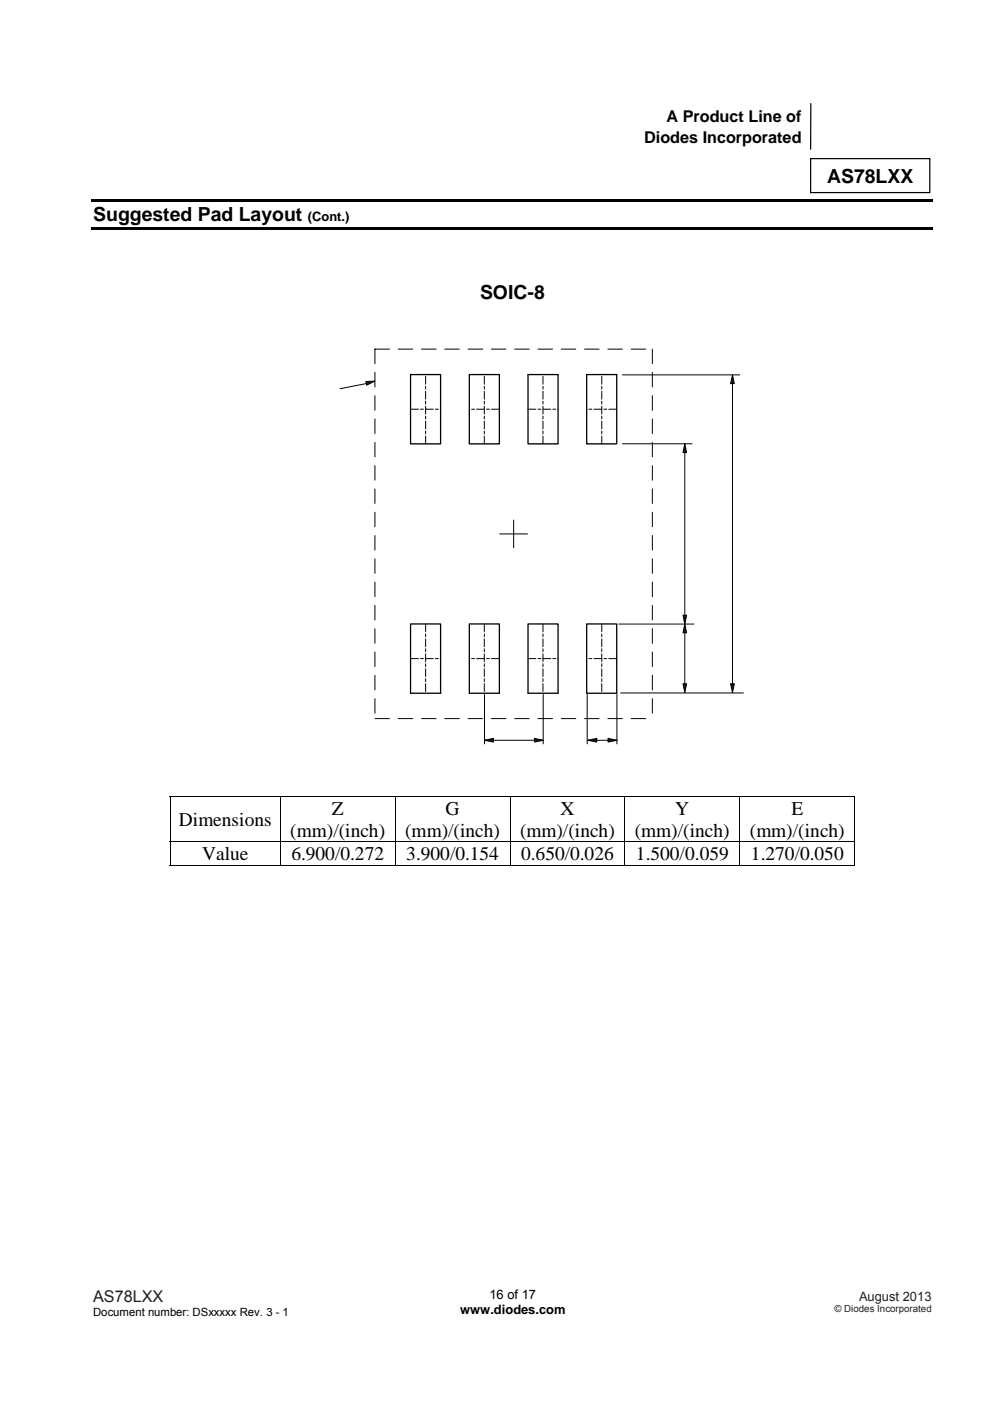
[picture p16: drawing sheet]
<svg xmlns="http://www.w3.org/2000/svg" width="210mm" height="297mm" viewBox="0 0 210 297" stroke-linecap="round" stroke-linejoin="round" font-family="sans-serif">
<defs><g id="words">
<g font-size="4.1">
<text x="175.4" y="38.8">AS78LXX</text>
<text x="19.8" y="46.9">Suggested Pad Layout</text>
<text x="101.8" y="63.4">SOIC-8</text>
<text x="70.4" y="172.8">Z</text>
<text x="94.5" y="172.8">G</text>
<text x="118.9" y="172.8">X</text>
<text x="143.2" y="172.8">Y</text>
<text x="167.9" y="172.8">E</text>
<text x="37.9" y="175.1">Dimensions</text>
<text x="61.6" y="177.5">(mm)/(inch)</text>
<text x="85.9" y="177.5">(mm)/(inch)</text>
<text x="110.3" y="177.5">(mm)/(inch)</text>
<text x="134.6" y="177.5">(mm)/(inch)</text>
<text x="159" y="177.5">(mm)/(inch)</text>
<text x="42.9" y="182.4">Value</text>
<text x="61.8" y="182.4">6.900/0.272</text>
<text x="86.2" y="182.4">3.900/0.154</text>
<text x="110.5" y="182.4">0.650/0.026</text>
<text x="134.9" y="182.4">1.500/0.059</text>
<text x="159.3" y="182.4">1.270/0.050</text>
</g>
<g font-size="3.4">
<text x="141.4" y="25.9">A Product Line of</text>
<text x="136.6" y="30.2">Diodes Incorporated</text>
</g>
<text font-size="3.4" fill="#231f20" x="19.8" y="276.1">AS78LXX</text>
<g font-size="2.7">
<text x="65.3" y="46.9">(Cont.)</text>
<text x="103.8" y="275.4">16 of 17</text>
<text x="97.6" y="278.6">www.diodes.com</text>
</g>
<text font-size="2.7" fill="#231f20" x="182.2" y="275.7">August 2013</text>
<text font-size="2.4" x="19.8" y="279">Document number: DSxxxxx Rev. 3 - 1</text>
<text font-size="2.1" fill="#231f20" x="177" y="278.3">© Diodes Incorporated</text>
</g></defs>
<path d="M171.9 33.6h25.3v7.2h-25.3zM172 21.9l-.1 9.7" fill="none" stroke="#000" stroke-width=".26"/>
<path d="M19.2 42.2h178.6v.6h-178.6zM19.2 48.2h178.6v.5h-178.6z" fill="#000"/>
<path d="M87.1 79.4h6.4v14.7h-6.4zM99.5 79.4h6.4v14.7h-6.4zM112 79.4h6.4v14.7h-6.4zM124.4 79.4h6.4v14.7h-6.4zM87.1 132.3h6.4v14.7h-6.4zM99.5 132.3h6.4v14.7h-6.4zM112 132.3h6.4v14.7h-6.4zM124.4 132.3h6.4v14.7h-6.4z" fill="none" stroke="#000" stroke-width=".27"/>
<g fill="none" stroke="#000" stroke-width=".21" stroke-dasharray="1.7 .4 .6 .4">
<path d="M87.1 86.8h6.4M90.3 94.1v-14.7M102.7 94.1v-14.7M105.9 86.8h-6.4M112 86.8h6.4M115.2 94.1v-14.7M127.6 94.1v-14.7M130.8 86.8h-6.4M87.1 139.6h6.4M90.3 132.3v14.7M102.7 132.3v14.7M105.9 139.6h-6.4"/>
<path d="M112 139.6h6.4M115.2 132.3v14.7M127.6 132.3v14.7M130.8 139.6h-6.4"/>
</g>
<g fill="none" stroke="#000" stroke-width=".21">
<path d="M132 79.5h24.9M155.4 79.6v67.2M132 94.1h14.8M145.2 95.2v37.1M106 113.2h5.9M108.9 110.3v5.8M131.2 132.3h16M102.8 147.2v10.5M102.8 157h12.1M115.2 147.2v10.5M124.5 147.2v10.5M124.6 157h6.3"/>
<path d="M130.9 147.2v10.5M131.6 146.9h26.1"/>
</g>
<path d="M79.5 74h58.9M79.5 74v78.4M138.4 74v78.4M79.5 152.4h58.9" fill="none" stroke="#000" stroke-width=".21" stroke-dasharray="3.1 1.9"/>
<path d="M145.2 94.1l.4 1.8h-.7z" fill="#1a1a1a"/>
<path d="M145.2 94.1l.4 1.8h-.7z" fill="none" stroke="#000" stroke-width=".21"/>
<path d="M144.9 130.4h.7l-.4 1.9z" fill="#1a1a1a"/>
<path d="M144.9 130.4h.7l-.4 1.9z" fill="none" stroke="#000" stroke-width=".21"/>
<path d="M155.4 79.5l.3 1.8h-.7z" fill="#1a1a1a"/>
<path d="M155.4 79.5l.3 1.8h-.7z" fill="none" stroke="#000" stroke-width=".21"/>
<path d="M155 145h.7l-.3 1.8z" fill="#1a1a1a"/>
<path d="M155 145h.7l-.3 1.8z" fill="none" stroke="#000" stroke-width=".21"/>
<path d="M102.8 157l1.8-.5v.8z" fill="#1a1a1a"/>
<path d="M102.8 157l1.8-.5v.8z" fill="none" stroke="#000" stroke-width=".21"/>
<path d="M113.3 156.5l1.9 .5-1.9 .3z" fill="#1a1a1a"/>
<path d="M113.3 156.5l1.9 .5-1.9 .3z" fill="none" stroke="#000" stroke-width=".21"/>
<path d="M129 156.5l1.9 .5-1.9 .3z" fill="#1a1a1a"/>
<path d="M129 156.5l1.9 .5-1.9 .3z" fill="none" stroke="#000" stroke-width=".21"/>
<path d="M124.7 157l1.9-.5v.8z" fill="#1a1a1a"/>
<path d="M78.3 81.2l-6.2 1.2M124.7 157l1.9-.5v.8z" fill="none" stroke="#000" stroke-width=".21"/>
<path d="M77.6 80.9l1.9-.1-1.7 .9z" fill="#1a1a1a"/>
<path d="M77.6 80.9l1.9-.1-1.7 .9zM145.2 132.5v14.1" fill="none" stroke="#000" stroke-width=".21"/>
<path d="M144.9 145h.7l-.4 1.8z" fill="#1a1a1a"/>
<path d="M144.9 145h.7l-.4 1.8z" fill="none" stroke="#000" stroke-width=".21"/>
<path d="M145.2 132.3l.4 1.9h-.7z" fill="#1a1a1a"/>
<g fill="none" stroke="#000" stroke-width=".21">
<path d="M145.2 132.3l.4 1.9h-.7zM36 168.9h145.4M36 178.5h145.4M36.1 169v9.4M36.1 178.6v4.9M59.5 169v9.4M59.5 178.6v4.9M83.8 169v9.4M83.8 178.6v4.9M108.2 169v9.4M108.2 178.6v4.9M132.5 169v9.4"/>
<path d="M132.5 178.6v4.9M156.9 169v9.4M156.9 178.6v4.9M181.3 169v9.4M181.3 178.6v4.9M36 183.4h23.4M59.5 183.4h24.2M83.9 183.4h24.2M108.2 183.4h24.2M132.6 183.4h24.2M157 183.4h24.2"/>
</g>
<path d="M36 168.8h.2v.2h-.2zM181.2 168.8h.2v.2h-.2zM181.2 183.3h.2v.2h-.2z" fill="#000"/>
<use href="#words"/>
</svg>
